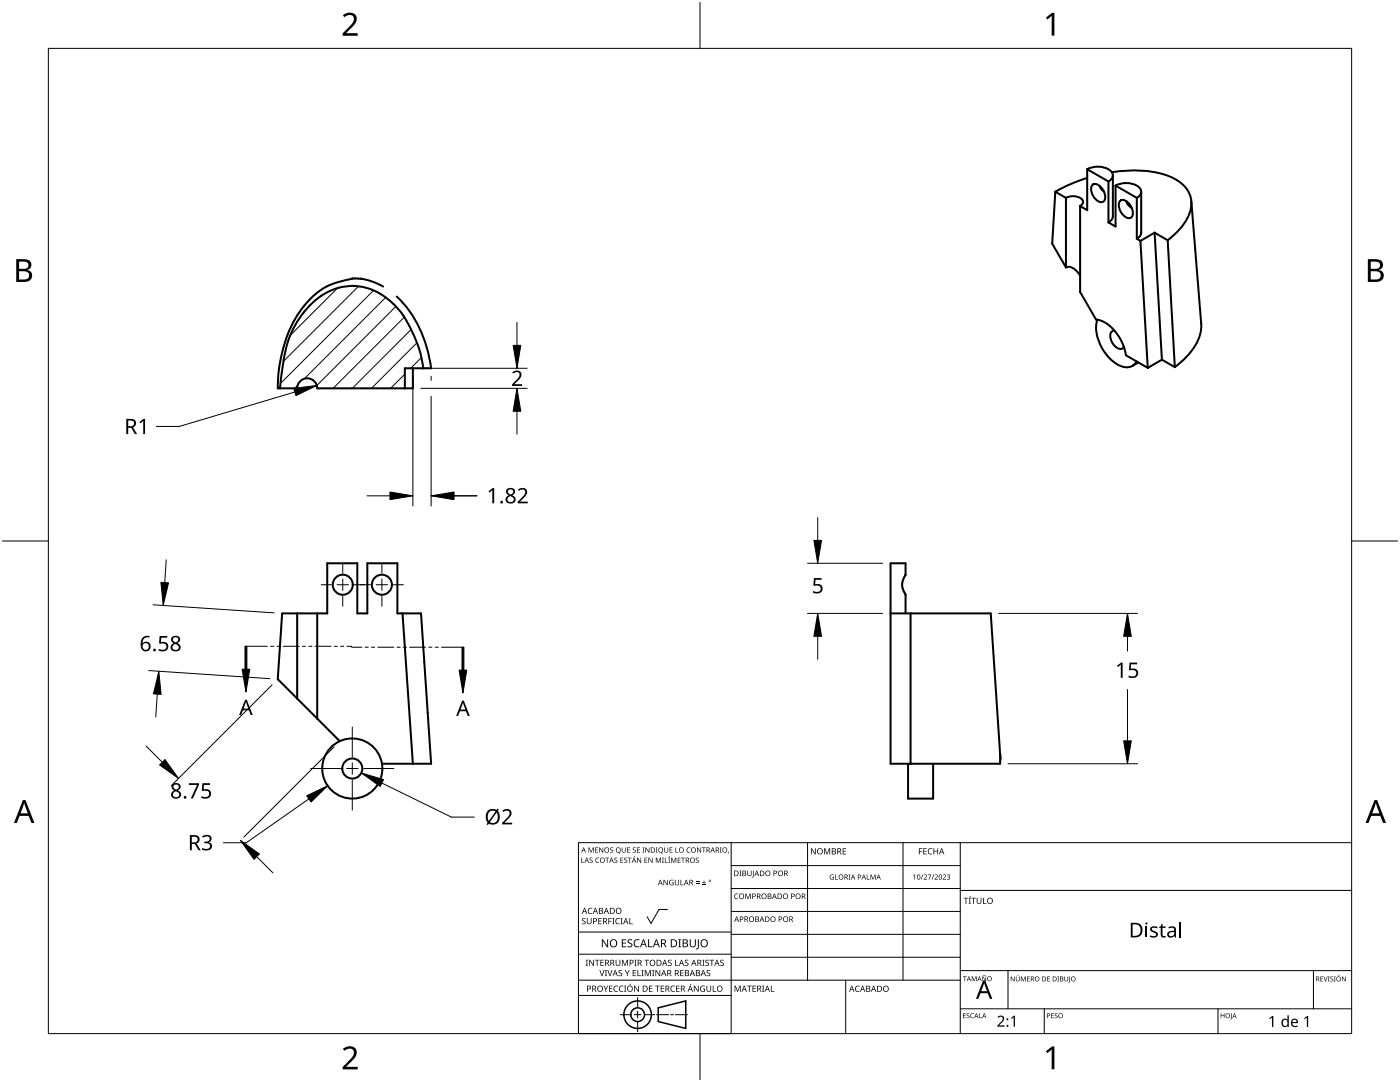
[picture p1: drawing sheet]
<svg xmlns="http://www.w3.org/2000/svg" width="279mm" height="216mm" viewBox="0 0 279 216" stroke-linecap="round" stroke-linejoin="round" font-family="sans-serif">
<g fill="none" stroke="#000" stroke-width=".4">
<path d="M210.6 38.3l2.1 1.2M210.6 38.3l-.6 10.3 2.7 4.8M212.7 39.5a2.84 2.84 0 0 1 3.3 .4 .85 .85 0 0 1-.4 1.2M212.7 39.5v13.9M217 33.8a4.4 4.4 0 0 1 4.8 .4 1.26 1.26 0 0 1-.6 2M217 35.5a31.6 31.6 0 0 0-6.4 2.8M217 33.8v8.1l-1.4-.8M217 33.8l4.2 2.4M218.2 36.8a2.07 2.07 0 0 1 2.2 1.7 1.23 1.23 0 0 1-.6 1.9 2.68 2.68 0 0 1-1.9-3.3zM219.4 37.1l.9 1.1M221.2 36.2v8.2M221.9 34.4a21.1 21.1 0 0 1 12.6 1.3 5.4 5.4 0 0 1 2.5 7.9 13.6 13.6 0 0 1-4 4.3"/>
<path d="M222.1 35v8.2a1.5 1.5 0 0 1-.9 1.2M222.6 37a4.4 4.4 0 0 1 4.8 .5 1.26 1.26 0 0 1-.5 2M222.6 37v8.2l-1.4-.8M222.6 37l4.3 2.5M223.7 40a2.07 2.07 0 0 1 2.3 1.7 1.23 1.23 0 0 1-.7 1.8 2.68 2.68 0 0 1-1.9-3.2zM226.9 39.5v8.1M227.8 38.3v8.1a1.5 1.5 0 0 1-.9 1.2M67.6 57.4a16 16 0 0 0-10.1 10.6 47.7 47.7 0 0 0-1.6 9.5M70.2 57a13.1 13.1 0 0 1 10.7 6.6 25.1 25.1 0 0 1 3.6 9.9M70.2 57v.1M70.2 57.1l-2.6 .3M76.5 57.2a9.7 9.7 0 0 0-6.2-1.6 14.2 14.2 0 0 0-11 7.3 28.7 28.7 0 0 0-3.9 14.6h3.9a2 2 0 0 1 2-2 2 2 0 0 1 2 2h19.1v-4"/>
<path d="M79.2 59.2a23.5 23.5 0 0 1 6.8 14.3h-5.2v4M212.7 53.4a2.49 2.49 0 0 1 2.9 1.6M215.6 41.1v17.2l3.1 5.5a7 7 0 0 1 5.1 4.3l.7 1.7 .2 1.1 4.4 2.5M224.8 40.2l.3 .6 .8 .7M226.9 47.6l.7 .5M227.6 48.1l1.5 25.3M230.4 46.4l1.5 25.4M230.4 46.4l-2.8 1.7M230.4 46.4l2.6 1.5M233 47.9l1.5 25.4M237.8 40.2l1.7 21.8a12.2 12.2 0 0 1-.1 5.2 13.3 13.3 0 0 1-4.9 6.1M219 63.8a8.2 8.2 0 0 0 2.9 8.1 3.5 3.5 0 0 0 4.3 .9l.6-.7"/>
<path d="M222.4 66h-.1a.89 .89 0 0 0-.7 1.3 2.72 2.72 0 0 0 2 2.3h.4l.3-.4M227.2 72.3l-1.2 .7M231.9 71.8l2.6 1.5M231.9 71.8l-2.8 1.6M180.7 114.7a3.3 3.3 0 0 0 0 4M180.7 114.7v-2.3h-3v40h21.9l.1-1-2-29h-20M180.7 114.7h.1M180.7 118.7v3.7M59.3 122.4v17M63.3 122.4v21M80.3 122.4l2.1 30M181.7 122.4v30"/>
<path d="M67.8 147.9l-12.4-12.4 .9-13.1h9v-10h6v10h2v-10h6v10h4.7l2 30M67.8 147.9a6 6 0 0 0-3.1 7.5 6 6 0 0 0 7.1 3.8 6 6 0 0 0 4.4-6.8M67.8 147.9a6 6 0 0 1 8.4 4.5M76.2 152.4h9.8M181.2 152.4v7h5v-7"/>
<circle cx="68.4" cy="116.7" r="2"/>
<circle cx="76.2" cy="116.7" r="2"/>
<circle cx="70.3" cy="153.4" r="2"/>
</g>
<circle cx="181.7" cy="152.4" r=".2" fill="#000"/>
<path d="M67.4 57.5l-9.5 9.4M71.5 57.1l-14.9 15M74.5 57.9l-18.5 18.6M77 59.3l-16.3 16.3M59.4 76.9l-.6 .6M79 61.2l-15.8 15.7M80.7 63.3l-14.2 14.2M80.8 74.7l-2.8 2.8M82 65.8l-11.7 11.7M83.2 68.4l-9.1 9.1M84.1 71.3l-2.1 2.2" fill="none" stroke="#000" stroke-width=".2"/>
<path d="M9.7 9.7h260v196.5h-260z" fill="none" stroke="#000" stroke-width=".2"/>
<path d="M139.7 .5v9.2M.5 108h9.2M269.7 108h9.2M139.7 206.2v9.2" fill="none" stroke="#000" stroke-width=".2"/>
<g fill="#000">
<path d="M68.4 3.1a1.64 1.64 0 0 1 2.8 .4 2.52 2.52 0 0 1-1.2 2.2l-.9 .9h2.3v.5h-3v-.4l1.2-1.2a1.95 1.95 0 0 0 .9-2.2 1.23 1.23 0 0 0-1.8 .1zM208.7 3.5l1.3-.9h.4v4.5h-.5v-4l-.9 .8zM68.4 209.3a1.64 1.64 0 0 1 2.8 .4 2.52 2.52 0 0 1-1.2 2.2l-.9 1h2.3v.5h-3v-.5l1.2-1.2a1.95 1.95 0 0 0 .9-2.1 1.23 1.23 0 0 0-1.8 .1zM208.7 209.8l1.3-1h.4v4.6h-.5v-4l-.9 .7z"/>
<path d="M3.2 51.7h1.3a1.28 1.28 0 0 1 1.7 1.3 1.04 1.04 0 0 1-.8 .9 1.23 1.23 0 0 1 1 1.5 1.23 1.23 0 0 1-1.6 .9h-1.6zM3.8 54.1v1.7h.9a.86 .86 0 0 0 1.1-.9 .86 .86 0 0 0-1.1-.8zM3.8 52.2v1.4h.8a.78 .78 0 0 0 1.1-.7 .78 .78 0 0 0-1.1-.7z"/>
<path d="M273 51.7h1.3a1.28 1.28 0 0 1 1.7 1.3 1.04 1.04 0 0 1-.9 .9 1.23 1.23 0 0 1 1 1.5 1.23 1.23 0 0 1-1.5 .9h-1.6zM273.6 54.1v1.7h.9a.86 .86 0 0 0 1.1-.9 .86 .86 0 0 0-1.2-.8zM273.6 52.2v1.4h.8a.78 .78 0 0 0 1-.7 .78 .78 0 0 0-1.1-.7z"/>
<path d="M4.6 159.6h.5l1.8 4.6h-.6l-.6-1.4h-1.8l-.5 1.4h-.6zM4.8 160.2l-.7 2.1h1.4z"/>
<path d="M274.3 159.6h.5l1.8 4.6h-.6l-.5-1.4h-1.8l-.6 1.4h-.6zM274.6 160.2l-.7 2.1h1.4z"/>
</g>
<g fill="none" stroke="#000" stroke-width=".2">
<path d="M145.9 168.1v38.1h-30.5v-38.1h154.3M145.9 172.7h45.7M145.9 177.3h45.7M161.2 168.1v27.5M180.2 168.1v27.5M191.6 168.1v38.1M191.6 177.7h78.1M115.4 198.6h30.5M115.4 195.6h76.2M115.4 190.4h30.5M115.4 186h30.5M127.3 199v2.1"/>
<path d="M133.2 181.5h-1.7l-1.6 2.8-.7-1.4M145.9 181.9h45.7M145.9 186.4h45.7M145.9 191h45.7M168.8 195.6v10.6M191.6 193.7h78.1M201.2 193.7v7.6M262.1 193.7v7.6M123.8 202.5h2.1M126.6 202.5h1.3M127.3 201.8v1.4M127.3 203.8v2.1"/>
<path d="M128.6 202.5h2.1M131 202.5h2.4M133.8 202.5h.6M134.8 202.5h2.4M191.6 201.3h78.1M208.4 201.3v4.9M243.1 201.3v4.9"/>
</g>
<g fill="#000">
<path d="M116 171.1h.1v1h.5v.1h-.6zM117.5 169.1h.1l.4 .8 .3-.8h.2v1h-.1v-.9l-.5 .9-.3-.9v.9h-.1zM117.7 171.2l.4-.1 .2 .1-.1 .1a.24 .24 0 0 0-.3-.1 .24 .24 0 0 0-.1 .3 .24 .24 0 0 0 .3 .1 .34 .34 0 0 1 .1 .5 .34 .34 0 0 1-.5 .1v-.2a.26 .26 0 0 0 .4 .1 .26 .26 0 0 0 0-.4 .26 .26 0 0 0-.3-.1zM118.9 171.3l.4-.2 .3 .1-.1 .1a.41 .41 0 0 0-.6 .4 .41 .41 0 0 0 .7 .3 .49 .49 0 0 1-.7 0 .49 .49 0 0 1 0-.7zM118.8 169.1h.5v.1h-.4v.3h.4v.1h-.4v.4h.4v.1h-.5zM119.6 169.1h.1l.6 .9v-.9h.1v1h-.2l-.5-.8v.8h-.1zM120.8 171.1h.8v.1h-.4v1h-.1v-1h-.3zM121.8 169.2l.3-.1h.3l-.1 .2a.24 .24 0 0 0-.3-.1 .24 .24 0 0 0-.1 .3 .24 .24 0 0 0 .3 .1 .34 .34 0 0 1 .1 .5 .34 .34 0 0 1-.5 0v-.1a.26 .26 0 0 0 .3 0 .26 .26 0 0 0 .1-.3 .26 .26 0 0 0-.3-.1zM122.6 171.2l.4-.1 .2 .1v.1a.24 .24 0 0 0-.4-.1 .24 .24 0 0 0-.1 .3 .24 .24 0 0 0 .3 .1 .34 .34 0 0 1 .1 .5 .34 .34 0 0 1-.5 .1v-.2a.26 .26 0 0 0 .4 .1 .26 .26 0 0 0 .1-.4 .26 .26 0 0 0-.4-.1zM123.8 171.1h.6v.1h-.5v.4h.5v.1h-.5v.4h.5v.1h-.6zM124.1 169.1h.1v.7a.27 .27 0 0 0 .3 .2 .27 .27 0 0 0 .2-.2v-.7h.2v.7a.4 .4 0 0 1-.4 .3 .4 .4 0 0 1-.4-.3zM124.6 171.2l.4-.1 .2 .1-.1 .1a.24 .24 0 0 0-.3-.1 .24 .24 0 0 0-.1 .3 .24 .24 0 0 0 .3 .1 .34 .34 0 0 1 .1 .5 .34 .34 0 0 1-.5 .1v-.2a.26 .26 0 0 0 .4 .1 .26 .26 0 0 0 0-.4 .26 .26 0 0 0-.3-.1z"/>
<path d="M125.2 169.1h.5v.1h-.4v.3h.4v.1h-.4v.4h.4v.1h-.5zM125.3 171.1h.8v.1h-.4v1h-.1v-1h-.3zM126.6 170.8h.1l-.3 .3zM126.3 169.2l.4-.1h.2v.2a.24 .24 0 0 0-.4-.1 .24 .24 0 0 0-.1 .3 .24 .24 0 0 0 .3 .1 .34 .34 0 0 1 .1 .5 .34 .34 0 0 1-.5 0v-.1a.26 .26 0 0 0 .4 0 .26 .26 0 0 0 .1-.3 .26 .26 0 0 0-.4-.1zM127.1 169.1h.6v.1h-.4v.3h.4v.1h-.4v.4h.4v.1h-.6zM127.1 171.1h.2l.5 .9v-.9h.2v1.1h-.2l-.6-.9 .1 .9h-.2zM128.2 169.1h.4l-.1 .1v.8l.1 .1h-.4l.1-.1v-.8zM128.6 171.1h.6v.1h-.5v.4h.5v.1h-.5v.4h.5v.1h-.6zM128.8 169.1h.1l.6 .9v-.9h.1v1h-.1l-.6-.8v.8h-.1zM129.4 171.1h.2l.5 .9v-.9h.1v1.1h-.1l-.6-.9v.9h-.1zM130.9 169.1h.3l-.1 .1v.8l.1 .1h-.3l.1-.1v-.8zM130.9 171.1h.2l.3 .9 .3-.9h.2v1.1h-.1v-.9l-.5 .9-.3-.9v.9h-.1z"/>
<path d="M132.1 171.1h.4l-.1 .1v.9l.1 .1h-.4l.1-.1v-.9zM132.7 171.1h.1v1h.5v.1h-.6zM132.4 175.6h.2l.6 .9v-.9h.1v1h-.2l-.6-.9v.9h-.1zM132.6 169.1h.1v.7a.27 .27 0 0 0 .3 .2 .27 .27 0 0 0 .2-.2v-.7h.2v.7a.4 .4 0 0 1-.4 .3 .4 .4 0 0 1-.4-.3zM133.6 170.8h.2l-.3 .3zM133.4 171.1h.3l-.1 .1v.9l.1 .1h-.3l.1-.1v-.9zM133.7 175.7l.5-.2 .2 .1v.1a.45 .45 0 0 0-.7 .4 .45 .45 0 0 0 .6 .4v-.3h-.2v-.1h.3v.5a.6 .6 0 0 1-.8-.1 .6 .6 0 0 1 .1-.8zM133.6 169.1h.6v.1h-.4v.3h.4v.1h-.4v.4h.4v.1h-.6zM133.9 171.1h.2l.3 .9 .4-.9h.2v1.1h-.2v-.9l-.4 .9-.3-.9v.9h-.2zM134.8 169.1h.1v.9h.5v.1h-.6zM134.7 175.6h.1v.7a.28 .28 0 0 0 .3 .2 .28 .28 0 0 0 .3-.2v-.7h.1v.7a.42 .42 0 0 1-.4 .4 .42 .42 0 0 1-.4-.4zM135.8 175.6h.1v.9h.5v.1h-.6z"/>
<path d="M135.2 171.1h.6v.1h-.4v.4h.4v.1h-.4v.4h.4v.1h-.6zM135.9 171.1h.8v.1h-.3v1h-.2v-1h-.3zM137.1 169.2l.5-.1h.2l-.1 .2a.41 .41 0 0 0-.6 .3 .41 .41 0 0 0 .7 .4 .49 .49 0 0 1-.7-.1 .49 .49 0 0 1 0-.7zM138.9 176.2h.7v.1h-.7zM138.9 175.9h.7v.1h-.7zM138.9 171.2l.3-.1 .2 .1v.1a.24 .24 0 0 0-.3-.1 .24 .24 0 0 0-.1 .3 .24 .24 0 0 0 .3 .1 .34 .34 0 0 1 .1 .5 .34 .34 0 0 1-.5 .1v-.2a.26 .26 0 0 0 .3 .1 .26 .26 0 0 0 .1-.4 .26 .26 0 0 0-.3-.1zM139.1 169.1h.2l.5 .9v-.9h.1v1h-.1l-.6-.8v.8h-.1zM140.1 176.5h.8v.1h-.8zM140.1 169.1h.8v.1h-.4v.9h-.1v-.9h-.3zM140.4 175.7h.2v.3h.3v.2h-.3v.3h-.2v-.3h-.3v-.2h.3zM143.6 169.1h.4l-.1 .1v.8l.1 .1h-.4l.2-.1v-.8zM145.3 170h.2l-.2 .3z"/>
<path d="M146.7 178.4l.4-.1h.3l-.1 .2a.44 .44 0 0 0-.6 .4 .44 .44 0 0 0 .6 .3 .52 .52 0 0 1-.7 0 .52 .52 0 0 1 .1-.8zM147.6 173.7h.4l-.2 .1v.9l.2 .1h-.4l.1-.1v-.9zM148.8 178.3h.2l.3 .9 .3-.9h.2v1.1h-.1v-1l-.4 1h-.1l-.3-1v1h-.1zM149.1 173.7h.2v.7a.28 .28 0 0 0 .3 .3 .28 .28 0 0 0 .3-.3v-.7h.1v.7a.42 .42 0 0 1-.4 .4 .42 .42 0 0 1-.5-.4zM150.3 173.7h.1v1.2l-.3 .2-.1-.1 .3-.1zM161.8 169.3h.2l.7 1v-1h.1v1.2h-.2l-.6-1v1h-.2zM164.5 169.3h.2l.4 1 .4-1h.2v1.2h-.2v-1.1l-.4 1.1h-.1l-.4-1.1v1.1h-.1zM165.7 174.6l.5-.1h.2v.2a.42 .42 0 0 0-.7 .3 .42 .42 0 0 0 .6 .4v-.3h-.2v-.1h.3v.5a.56 .56 0 0 1-.7-.1 .56 .56 0 0 1 0-.8zM166.7 174.5h.1v.9h.5v.1h-.6zM168.2 169.3h.6v.1h-.5v.4h.5v.1h-.5v.4h.5v.2h-.6zM169.4 174.5h.3l-.1 .1v.8l.1 .1h-.3l.1-.1v-.8zM173 174.5h.1v.9h.5v.1h-.6z"/>
<path d="M173.7 174.5h.2l.3 .8 .4-.8h.1v1h-.1v-.9l-.4 .9-.4-.9v.9h-.1zM182.2 174.7l.4-.2v1h-.1v-.9l-.2 .2zM183.4 169.3h.7v.1h-.6v.4h.5v.2h-.5v.5h-.1zM184.1 174.5h.2l-.4 1h-.1zM184.3 169.3h.7v.1h-.6v.4h.5v.1h-.5v.4h.6v.2h-.7zM184.4 174.6a.37 .37 0 0 1 .6 0 .37 .37 0 0 1-.3 .6l-.2 .2h.5v.1h-.7l.3-.4a.27 .27 0 0 0 .3-.3 .27 .27 0 0 0-.4-.2zM185.2 174.5h.6l-.4 1h-.1l.4-.9h-.5zM185.3 169.4l.4-.2 .4 .1-.1 .1a.49 .49 0 0 0-.7 .5 .49 .49 0 0 0 .7 .4 .52 .52 0 0 1-.6 .1 .52 .52 0 0 1-.2-.6zM186.3 174.5h.1l-.4 1h-.1zM186.5 174.6a.37 .37 0 0 1 .6 0 .37 .37 0 0 1-.2 .6l-.2 .2h.5v.1h-.7l.3-.4a.27 .27 0 0 0 .3-.3 .27 .27 0 0 0-.4-.2zM186.3 169.3h.1v.5h.7v-.5h.1v1.2h-.1v-.6h-.7v.6h-.1zM188.2 174.6a.37 .37 0 0 1 .6 0 .37 .37 0 0 1-.3 .6l-.2 .2h.5v.1h-.7l.3-.4a.27 .27 0 0 0 .3-.3 .27 .27 0 0 0-.4-.2z"/>
<path d="M189 174.6a.32 .32 0 0 1 .5-.1 .32 .32 0 0 1-.1 .5 .32 .32 0 0 1 .2 .4 .32 .32 0 0 1-.5 .1l-.1-.1a.26 .26 0 0 0 .3 .1 .26 .26 0 0 0 .1-.4l-.3-.2a.23 .23 0 0 0 .3 0 .23 .23 0 0 0-.1-.4 .23 .23 0 0 0-.3 .2zM193.6 178.8h.2l-.4 .2zM194.9 179.1h.2v.8a.32 .32 0 0 0 .3 .3 .32 .32 0 0 0 .3-.3v-.8h.2v.8a.47 .47 0 0 1-.5 .5 .47 .47 0 0 1-.5-.5zM116.2 183.3l.4-.1h.3l-.1 .2a.25 .25 0 0 0-.4-.1 .25 .25 0 0 0 0 .4 .4 .4 0 0 1 .5 .3 .4 .4 0 0 1-.3 .4 .4 .4 0 0 1-.5-.2l.2 .1a.27 .27 0 0 0 .4-.2 .27 .27 0 0 0-.3-.3l-.2-.2zM116.9 191.5h.4l-.1 .1v1l.1 .1h-.4l.1-.1v-1zM117.5 181.3l.4-.2 .3 .1v.1a.49 .49 0 0 0-.7 .5 .49 .49 0 0 0 .7 .4 .52 .52 0 0 1-.7 .1 .52 .52 0 0 1-.2-.6zM117.1 183.2h.2v.8a.32 .32 0 0 0 .3 .3 .32 .32 0 0 0 .3-.3v-.8h.2v.8a.47 .47 0 0 1-.5 .4 .47 .47 0 0 1-.5-.4zM117.6 191.5h.2l.6 1v-1h.1v1.2h-.1l-.7-1v1h-.1zM118.7 191.5h.9v.1h-.3v1.1h-.2v-1.1h-.4zM119.6 193.6h.2l.3 1 .4-1h.1l-.4 1.2h-.1zM119.4 183.2h.7v.1h-.5v.4h.5v.1h-.5v.5h.5v.1h-.7zM119.8 191.5h.7v.1h-.5v.4h.5v.2h-.5v.4h.5v.1h-.7z"/>
<path d="M120.4 196.7h.2l.3 .6 .3-.6h.2l-.4 .7v.5h-.2v-.5zM120.7 193.6h.4l-.1 .1v1l.1 .1h-.4l.2-.1v-1zM121.2 193.6h.2l.3 1 .4-1h.1l-.4 1.2h-.1zM120.1 187.4h.2l.9 1.3v-1.3h.2v1.6h-.3l-.8-1.3v1.3h-.2zM121.4 183.2h.7v.1h-.5v.5h.5v.1h-.5v.5h-.2zM121.5 196.7h.7v.1h-.5v.4h.5v.1h-.5v.5h.5v.1h-.7zM122.2 183.2h.4l-.1 .1v1l.1 .1h-.4l.1-.1v-1zM122.6 196.8l.4-.1h.4l-.1 .2a.49 .49 0 0 0-.7 .4 .49 .49 0 0 0 .7 .4 .52 .52 0 0 1-.6 .1 .52 .52 0 0 1-.3-.6zM123 183.3l.4-.1h.3v.2a.49 .49 0 0 0-.7 .4 .49 .49 0 0 0 .7 .4 .52 .52 0 0 1-.7 .1 .52 .52 0 0 1-.2-.6zM122.9 191.5h.1v.8a.32 .32 0 0 0 .3 .3 .32 .32 0 0 0 .3-.3v-.8h.2v.8a.47 .47 0 0 1-.5 .4 .47 .47 0 0 1-.4-.4zM123.7 196.8l.4-.1h.3v.2a.49 .49 0 0 0-.7 .4 .49 .49 0 0 0 .7 .4 .52 .52 0 0 1-.7 .1 .52 .52 0 0 1-.2-.6zM123.5 193.7l.4-.2 .3 .1-.1 .1a.25 .25 0 0 0-.4-.1 .25 .25 0 0 0 0 .4 .4 .4 0 0 1 .5 .3 .4 .4 0 0 1-.3 .5 .4 .4 0 0 1-.5-.2h.2a.27 .27 0 0 0 .4-.1 .27 .27 0 0 0-.3-.3l-.3-.2z"/>
<path d="M123.8 183.2h.5l-.2 .1v1l.2 .1h-.5l.2-.1v-1zM124.1 191.5h.2l.4 1 .4-1h.2v1.2h-.1v-1l-.4 1h-.1l-.4-1v1h-.2zM124.1 187.4h.9v.2h-.7v.5h.6v.2h-.6v.5h.7v.2h-.9zM124.5 196.7h.5l-.2 .1v1l.2 .1h-.5l.2-.1v-1zM124.7 193.6h.2l.3 .6 .3-.6h.2l-.4 .7v.5h-.2v-.5zM125.8 196.3h.1l-.3 .3zM125.6 183.2h.2v1.1h.5v.1h-.7zM125.3 187.6l.3-.2 .6 .1-.2 .1a.33 .33 0 0 0-.6 .2 .33 .33 0 0 0 .5 .4 .47 .47 0 0 1 .3 .6 .47 .47 0 0 1-.7 .2h-.3v-.2h.2a.35 .35 0 0 0 .6-.2 .35 .35 0 0 0-.5-.4l-.2-.2zM126.3 193.6h.6v.1h-.5v.4h.5v.1h-.5v.4h.5v.2h-.6zM126.6 191.5h.4l-.1 .1v1l.1 .1h-.4l.1-.1v-1zM126.7 187.6l.5-.2 .4 .1v.2a.63 .63 0 0 0-.9 .5 .63 .63 0 0 0 .9 .6v.2a.83 .83 0 0 1-1.1-.3 .83 .83 0 0 1 .2-1.1zM127.2 193.6h.2v1h.5v.2h-.7z"/>
<path d="M126.5 196.7h.2l.7 1v-1h.1v1.2h-.2l-.6-1v1h-.2zM128 193.6h.4l-.1 .1v1l.1 .1h-.4l.2-.1v-1zM128.6 191.5h.9v.1h-.3v1.1h-.2v-1.1h-.4zM128.7 193.6h.2l.4 1 .4-1h.2v1.2h-.2l.1-1.1-.5 1.1h-.1l-.4-1.1v1.1h-.1zM129.3 187.4h.2v1.4h.7v.2h-.9zM129.5 196.7h.7v.1h-.5v.4h.5v.1h-.5v.5h.5v.1h-.7zM130.1 193.6h.5l-.2 .1v1l.2 .1h-.5l.2-.1v-1zM130.8 196.7h.9v.1h-.4v1.1h-.2v-1.1h-.3zM130.8 193.6h.2l.6 1v-1h.2v1.2h-.2l-.7-1v1h-.1zM131.9 196.7h.6v.1h-.5v.4h.5v.1h-.5v.5h.5v.1h-.6zM133.4 191.6l.4-.1 .2 .1v.1a.25 .25 0 0 0-.4-.1 .25 .25 0 0 0 0 .4 .4 .4 0 0 1 .4 .3 .4 .4 0 0 1-.2 .5 .4 .4 0 0 1-.5-.3l.2 .1a.27 .27 0 0 0 .4-.2 .27 .27 0 0 0-.4-.3l-.2-.2zM134 196.8l.4-.1h.3v.2a.49 .49 0 0 0-.7 .4 .49 .49 0 0 0 .7 .4 .52 .52 0 0 1-.7 .1 .52 .52 0 0 1-.2-.6z"/>
<path d="M134.7 191.5h.2v1.1h.5v.1h-.7zM134.9 196.7h.7v.1h-.5v.4h.5v.1h-.5v.5h.5v.1h-.7zM135.4 187.4h.5l-.2 .2v1.3l.2 .1h-.5l.1-.1v-1.3zM135.7 193.6h.7v.1h-.5v.4h.5v.1h-.5v.4h.5v.2h-.7zM136.7 191.6l.4-.1 .3 .1-.1 .1a.25 .25 0 0 0-.4-.1 .25 .25 0 0 0 0 .4 .4 .4 0 0 1 .5 .3 .4 .4 0 0 1-.3 .5 .4 .4 0 0 1-.5-.3l.2 .1a.27 .27 0 0 0 .5-.2 .27 .27 0 0 0-.4-.3l-.2-.2zM137.8 196.3h.2l-.3 .3zM137.7 187.4h.2v1.1a.41 .41 0 0 0 .4 .4 .41 .41 0 0 0 .4-.4v-1.1h.2v1.1a.61 .61 0 0 1-.6 .5 .61 .61 0 0 1-.6-.6zM139.3 187.4h.2l-.1 1.8a.27 .27 0 0 1-.3 .2 .27 .27 0 0 1-.2-.2l.4-.1zM138.5 196.7h.1l.7 1v-1h.1v1.2h-.1l-.7-1v1h-.1zM139.9 196.8l.5-.1h.3l-.1 .2a.5 .5 0 0 0-.7 .3 .5 .5 0 0 0 .7 .6v-.4h-.3v-.1h.4v.5a.66 .66 0 0 1-.9-.1 .66 .66 0 0 1 .1-.9zM140.1 191.5h.5l-.2 .1v1l.2 .1h-.5l.2-.1v-1zM140.8 191.6l.4-.1 .3 .1-.1 .1a.25 .25 0 0 0-.4-.1 .25 .25 0 0 0 0 .4 .4 .4 0 0 1 .5 .3 .4 .4 0 0 1-.3 .5 .4 .4 0 0 1-.5-.3l.2 .1a.27 .27 0 0 0 .5-.2 .27 .27 0 0 0-.4-.3l-.2-.2z"/>
<path d="M141.1 193.7l.4-.2 .2 .1v.1a.25 .25 0 0 0-.4-.1 .25 .25 0 0 0 0 .4 .4 .4 0 0 1 .4 .3 .4 .4 0 0 1-.2 .5 .4 .4 0 0 1-.5-.2h.2a.27 .27 0 0 0 .4-.1 .27 .27 0 0 0-.4-.3l-.2-.2zM141 196.7h.1v.8a.32 .32 0 0 0 .4 .3 .32 .32 0 0 0 .3-.3v-.8h.1v.8a.47 .47 0 0 1-.4 .4 .47 .47 0 0 1-.5-.4zM141.6 191.5h.9v.1h-.4v1.1h-.1v-1.1h-.4zM142.2 196.7h.2v1.1h.5v.1h-.7zM143.8 191.6l.4-.1 .2 .1v.1a.25 .25 0 0 0-.4-.1 .25 .25 0 0 0 0 .4 .4 .4 0 0 1 .5 .3 .4 .4 0 0 1-.3 .5 .4 .4 0 0 1-.5-.3l.2 .1a.27 .27 0 0 0 .4-.2 .27 .27 0 0 0-.3-.3l-.3-.2zM146.6 196.7h.2l.4 1 .4-1h.2v1.2h-.1v-1.1l-.4 1.1h-.2l-.4-1.1v1.1h-.1zM149.1 196.7h.9v.1h-.4v1.1h-.1v-1.1h-.4zM150.2 196.7h.7v.1h-.6v.4h.5v.1h-.5v.5h.6v.1h-.7zM152.1 196.7h.4l-.1 .1v1l.1 .1h-.4l.1-.1v-1zM153.8 196.7h.2v1.1h.5v.1h-.7zM170.8 196.8l.4-.1 .4 .1-.1 .1a.49 .49 0 0 0-.7 .4 .49 .49 0 0 0 .7 .4 .52 .52 0 0 1-.6 .1 .52 .52 0 0 1-.3-.6zM192.2 194.8h.7v.1h-.3v.9h-.1v-.9h-.3z"/>
<path d="M192.3 179.1h.9v.2h-.3v1.1h-.2v-1.1h-.4zM193.3 179.1h.5l-.2 .2v.9l.2 .2h-.5l.2-.2v-.9zM193.9 194.8h.2l.3 .8 .3-.8h.2v1h-.1v-.9l-.4 .9-.4-.9v.9h-.1zM193.8 179.1h1v.2h-.4v1.1h-.2v-1.1h-.4zM196.2 179.1h.1v1.1h.6v.2h-.7zM196.2 194.6h.5l-.1 .1h-.4zM196 194.8h.2l.5 .8v-.8h.1v1h-.1l-.6-.8v.8h-.1zM201.7 194.8h.2l.5 .9v-.9h.1v1h-.2l-.5-.8v.8h-.1zM203.1 194.6h.2l-.3 .2zM202.7 194.8h.2v.7a.25 .25 0 0 0 .2 .2 .25 .25 0 0 0 .3-.2v-.7h.1v.7a.37 .37 0 0 1-.4 .3 .37 .37 0 0 1-.4-.3zM203.7 194.8h.2l.3 .8 .3-.8h.2v1h-.1v-.8l-.4 .8-.4-.8 .1 .8h-.2zM205 194.8h.5v.2h-.4v.3h.4v.1h-.4v.3h.4v.1h-.5z"/>
<path d="M209 194.8h.5v.2h-.4v.3h.4v.1h-.4v.3h.4v.1h-.5zM211 194.8h.4l-.2 .1v.8l.2 .1h-.4l.1-.1v-.8zM212.4 194.8h.1v.7a.25 .25 0 0 0 .3 .2 .25 .25 0 0 0 .3-.2v-.7h.1v.7a.37 .37 0 0 1-.4 .3 .37 .37 0 0 1-.4-.3zM213.4 194.8h.1v1.1l-.3 .2v-.1l.2-.1zM229.6 185.1a1.29 1.29 0 0 1 1.4-.1l-.1 .3-.4-.2a.35 .35 0 0 0-.6 .2 .35 .35 0 0 0 .4 .4l.1 .1a.66 .66 0 0 1 .7 .8 .66 .66 0 0 1-.9 .5l-.7-.1v-.4l.7 .2 .5-.1v-.4l-.5-.2a.65 .65 0 0 1-.6-1zM231.8 184.4h.2v.5h.6v.2h-.6v1.3l.2 .4h.5v.2a.67 .67 0 0 1-1.1-.6v-1.3h-.3v-.1l.3-.2zM263.5 194.8h.6v.2h-.5v.3h.4v.1h-.4v.3h.5v.1h-.6zM264.1 194.8h.2l.2 .9 .3-.9h.2l-.4 1h-.1zM265 194.8h.4l-.2 .1v.8l.2 .1h-.4l.1-.1v-.8zM265.5 194.9l.4-.1 .2 .1-.1 .1a.24 .24 0 0 0-.3-.1 .24 .24 0 0 0-.1 .4 .24 .24 0 0 0 .4 0 .31 .31 0 0 1-.1 .5 .31 .31 0 0 1-.4-.1 .24 .24 0 0 0 .3 .1 .24 .24 0 0 0 .1-.4l-.4-.2zM266.2 194.8h.4l-.1 .1v.8l.1 .1h-.4l.1-.1v-.8zM267.2 194.6h.1l-.2 .2z"/>
<path d="M267.8 194.8h.2l.5 .9v-.9h.1v1h-.2l-.5-.8v.8h-.1zM192.2 202.2h.5v.1h-.4v.3h.4v.1h-.4v.4h.4v.1h-.5zM192.9 202.3l.4-.1h.2l-.1 .1a.24 .24 0 0 0-.3 0 .24 .24 0 0 0-.1 .3 .24 .24 0 0 0 .4 .1 .31 .31 0 0 1-.1 .5 .31 .31 0 0 1-.4-.2 .24 .24 0 0 0 .3 .1 .24 .24 0 0 0 .1-.3l-.4-.2zM193.8 202.3l.3-.1h.3l-.1 .1a.39 .39 0 0 0-.5 .4 .39 .39 0 0 0 .5 .3 .46 .46 0 0 1-.6 0 .46 .46 0 0 1 .1-.7zM195.4 202.2h.1v.8h.5v.2h-.6zM199.1 202.9a.76 .76 0 0 1 1.2 0 .76 .76 0 0 1-.3 1.1l-.6 .6h1.1v.3h-1.5v-.3l.8-.8a.52 .52 0 0 0 .3-.8 .52 .52 0 0 0-.9 .1zM201.7 203.1l.6-.4h.3v2.2h-.3v-1.9l-.4 .3zM209.8 202.2h.5v.1h-.4v.3h.4v.1h-.4v.4h.4v.1h-.5zM210.5 202.3l.4-.1h.2l-.1 .1a.24 .24 0 0 0-.3 0 .24 .24 0 0 0-.1 .3 .24 .24 0 0 0 .3 .1 .31 .31 0 0 1 0 .5 .31 .31 0 0 1-.4-.2 .24 .24 0 0 0 .3 .1 .24 .24 0 0 0 .1-.3l-.4-.2zM243.6 202.2h.1v.4h.5v-.4h.2v1h-.2v-.5h-.5v.5h-.1zM245.7 202.2h.1v1l-.3 .2v-.1l.2-.1zM253.3 203.2l.6-.5h.2v2.2h-.2v-1.9l-.5 .4z"/>
<path d="M260.3 203.2l.6-.5h.2v2.2h-.3v-1.9l-.4 .4z"/>
<path d="M116.4 169.1h.1l.4 1h-.1l-.1-.3h-.4l-.2 .3h-.1zM116.5 169.2l-.2 .5h.3z"/>
<path d="M117 171.1h.2l.4 1.1h-.2l-.1-.4h-.4l-.1 .4h-.2zM117.1 171.3l-.2 .4h.4z"/>
<path d="M119.7 171.7a.52 .52 0 0 1 1 0 .52 .52 0 0 1-1 0zM119.9 171.7a.38 .38 0 0 0 .7 0 .38 .38 0 0 0-.7 0z"/>
<path d="M120.5 169.6a.55 .55 0 0 1 1.1 0 .55 .55 0 0 1-1.1 0zM120.8 169.6a.38 .38 0 0 0 .7 0 .38 .38 0 0 0-.7 0z"/>
<path d="M122 171.1h.1l.4 1.1h-.1l-.2-.4h-.4l-.1 .4h-.1zM122 171.3l-.1 .4h.3z"/>
<path d="M123.1 169.2v-.1a.53 .53 0 0 1 .8 .3 .53 .53 0 0 1-.3 .7l.2 .3-.4-.3a.55 .55 0 0 1-.5-.3 .55 .55 0 0 1 .2-.6zM123 169.6a.4 .4 0 0 0 .8 0 .4 .4 0 0 0-.8 0z"/>
<path d="M126.5 171.1h.1l.4 1.1h-.1l-.2-.4h-.4l-.1 .4h-.1zM126.5 171.3l-.1 .4h.3z"/>
<path d="M129.9 169.1h.3a.52 .52 0 0 1 .5 .5 .52 .52 0 0 1-.5 .5h-.3zM130 169.2v.8h.4l.2-.3-.1-.3z"/>
<path d="M131.7 175.5h.1l.5 1.1h-.2l-.1-.3h-.4l-.2 .3h-.1zM131.8 175.7l-.2 .5h.3z"/>
<path d="M131.5 169.2l.1-.1a.53 .53 0 0 1 .7 .3 .53 .53 0 0 1-.3 .7l.3 .3-.4-.3a.54 .54 0 0 1-.5-.3 .54 .54 0 0 1 .1-.6zM131.5 169.6a.4 .4 0 0 0 .8 0 .4 .4 0 0 0-.8 0z"/>
<path d="M135.4 169.6a.55 .55 0 0 1 1.1 0 .55 .55 0 0 1-1.1 0zM135.6 169.6a.4 .4 0 0 0 .8 0 .4 .4 0 0 0-.8 0z"/>
<path d="M136.9 171.1h.2a.3 .3 0 0 1 .4 .2 .3 .3 0 0 1-.2 .4l.3 .5h-.2l-.2-.5h-.2v.5h-.1zM137 171.2v.4h.1a.2 .2 0 0 0 .3-.2 .2 .2 0 0 0-.3-.2z"/>
<path d="M136.9 175.5h.1l.4 1.1h-.1l-.1-.3h-.5l-.1 .3h-.1zM137 175.7l-.2 .5h.3z"/>
<path d="M137.6 175.6h.3a.31 .31 0 0 1 .4 .2 .31 .31 0 0 1-.2 .4l.3 .4h-.2l-.3-.4h-.2v.4h-.1zM137.7 175.7v.4h.2a.21 .21 0 0 0 .2-.2 .21 .21 0 0 0-.2-.2z"/>
<path d="M137.6 171.7a.55 .55 0 0 1 1.1 0 .55 .55 0 0 1-1.1 0zM137.8 171.7a.4 .4 0 0 0 .8 0 .4 .4 0 0 0-.8 0z"/>
<path d="M137.8 169.6a.55 .55 0 0 1 1.1 0 .55 .55 0 0 1-1.1 0zM138.1 169.6a.38 .38 0 0 0 .7 0 .38 .38 0 0 0-.7 0z"/>
<path d="M141 169.1h.3a.3 .3 0 0 1 .4 .2 .3 .3 0 0 1-.2 .4l.2 .4h-.1l-.3-.4h-.2v.4h-.1zM141.1 169.2v.4h.2a.2 .2 0 0 0 .2-.2 .2 .2 0 0 0-.2-.2z"/>
<path d="M141.4 175.8a.25 .25 0 0 1 .5 0 .25 .25 0 0 1-.5 0zM141.5 175.8a.15 .15 0 0 0 .3 0 .15 .15 0 0 0-.3 0z"/>
<path d="M142.2 169.1h.1l.4 1h-.1l-.2-.3h-.4l-.1 .3h-.1zM142.2 169.2l-.1 .5h.3z"/>
<path d="M142.8 169.1h.3a.3 .3 0 0 1 .4 .2 .3 .3 0 0 1-.2 .4l.3 .4h-.2l-.2-.4h-.2v.4h-.2zM143 169.2v.4h.1a.2 .2 0 0 0 .3-.2 .2 .2 0 0 0-.3-.2z"/>
<path d="M144.1 169.6a.52 .52 0 0 1 1 0 .52 .52 0 0 1-1 0zM144.3 169.6a.4 .4 0 0 0 .8 0 .4 .4 0 0 0-.8 0z"/>
<path d="M146.5 173.7h.4a.55 .55 0 0 1 .5 .6 .55 .55 0 0 1-.6 .5h-.3zM146.7 173.8v.9h.1a.43 .43 0 0 0 .5-.4 .43 .43 0 0 0-.5-.5z"/>
<path d="M148.2 173.7h.3a.28 .28 0 0 1 .4 .2 .28 .28 0 0 1-.2 .3 .29 .29 0 0 1 .2 .4 .29 .29 0 0 1-.4 .2h-.3zM148.3 174.3v.4h.2a.21 .21 0 0 0 .3-.2 .21 .21 0 0 0-.3-.2zM148.3 173.8v.4h.2a.19 .19 0 0 0 .2-.2 .19 .19 0 0 0-.2-.2z"/>
<path d="M147.4 178.8a.55 .55 0 0 1 1.1 0 .55 .55 0 0 1-1.1 0zM147.6 178.8a.45 .45 0 0 0 .9 0 .45 .45 0 0 0-.9 0z"/>
<path d="M150.1 178.3h.3a.36 .36 0 0 1 .4 .4 .36 .36 0 0 1-.5 .3v.4h-.2zM150.3 178.4v.4a.27 .27 0 0 0 .4-.2 .27 .27 0 0 0-.4-.2z"/>
<path d="M151.1 178.3h.3a.31 .31 0 0 1 .4 .2 .31 .31 0 0 1-.3 .4l.3 .5h-.1l-.3-.5h-.2v.5h-.1zM151.2 178.4v.4h.2a.21 .21 0 0 0 .2-.2 .21 .21 0 0 0-.2-.2z"/>
<path d="M151 173.7h.1l.4 1.1h-.1l-.2-.3h-.4l-.1 .3h-.2zM151 173.9l-.1 .5h.3z"/>
<path d="M151.7 173.7h.3a.55 .55 0 0 1 .5 .6 .55 .55 0 0 1-.5 .5h-.3zM151.8 173.8v.9h.2a.43 .43 0 0 0 .4-.4 .43 .43 0 0 0-.4-.5z"/>
<path d="M151.9 178.8a.55 .55 0 0 1 1.1 0 .55 .55 0 0 1-1.1 0zM152.1 178.8a.4 .4 0 0 0 .8 0 .4 .4 0 0 0-.8 0z"/>
<path d="M153.2 178.3h.3a.28 .28 0 0 1 .4 .1 .28 .28 0 0 1-.2 .4 .29 .29 0 0 1 .3 .4 .29 .29 0 0 1-.4 .2h-.4zM153.4 178.9v.4h.2a.21 .21 0 0 0 .2-.2 .21 .21 0 0 0-.2-.2zM153.4 178.4v.4h.2a.19 .19 0 0 0 .2-.2 .19 .19 0 0 0-.3-.2z"/>
<path d="M152.6 174.3a.55 .55 0 0 1 1.1 0 .55 .55 0 0 1-1.1 0zM152.9 174.3a.4 .4 0 0 0 .8 0 .4 .4 0 0 0-.8 0z"/>
<path d="M154.5 178.3h.1l.4 1.1h-.1l-.1-.3h-.5l-.1 .3h-.1zM154.5 178.4l-.1 .5h.3z"/>
<path d="M154.4 173.7h.3a.36 .36 0 0 1 .4 .5 .36 .36 0 0 1-.6 .2v.4h-.1zM154.5 173.8v.5a.27 .27 0 0 0 .4-.2 .27 .27 0 0 0-.4-.3z"/>
<path d="M155.2 178.3h.3a.55 .55 0 0 1 .6 .6 .55 .55 0 0 1-.6 .5h-.3zM155.3 178.4v.9h.2a.43 .43 0 0 0 .4-.4 .43 .43 0 0 0-.4-.5z"/>
<path d="M155.2 174.3a.55 .55 0 0 1 1.1 0 .55 .55 0 0 1-1.1 0zM155.4 174.3a.4 .4 0 0 0 .8 0 .4 .4 0 0 0-.8 0z"/>
<path d="M156.5 173.7h.3a.31 .31 0 0 1 .4 .2 .31 .31 0 0 1-.2 .4l.3 .5h-.2l-.2-.4h-.3v.4h-.1zM156.6 173.8v.4h.2a.21 .21 0 0 0 .3-.2 .21 .21 0 0 0-.3-.2z"/>
<path d="M156.2 178.8a.55 .55 0 0 1 1.1 0 .55 .55 0 0 1-1.1 0zM156.4 178.8a.4 .4 0 0 0 .8 0 .4 .4 0 0 0-.8 0z"/>
<path d="M157.9 178.3h.3a.36 .36 0 0 1 .4 .4 .36 .36 0 0 1-.6 .3v.4h-.1zM158 178.4v.4a.27 .27 0 0 0 .5-.2 .27 .27 0 0 0-.5-.2z"/>
<path d="M158.7 178.8a.55 .55 0 0 1 1.1 0 .55 .55 0 0 1-1.1 0zM158.9 178.8a.4 .4 0 0 0 .8 0 .4 .4 0 0 0-.8 0z"/>
<path d="M160 178.3h.3a.31 .31 0 0 1 .4 .2 .31 .31 0 0 1-.2 .4l.3 .5h-.2l-.2-.5h-.2v.5h-.2zM160.2 178.4v.4h.1a.21 .21 0 0 0 .3-.2 .21 .21 0 0 0-.3-.2z"/>
<path d="M163 169.9a.61 .61 0 0 1 1.2 0 .61 .61 0 0 1-1.2 0zM163.2 169.9a.45 .45 0 0 0 .9 0 .45 .45 0 0 0-.9 0z"/>
<path d="M166 169.3h.4a.31 .31 0 0 1 .4 .1 .31 .31 0 0 1-.2 .4 .33 .33 0 0 1 .2 .4 .33 .33 0 0 1-.4 .3h-.4zM166.2 169.9v.4h.2a.23 .23 0 0 0 .3-.2 .23 .23 0 0 0-.3-.2zM166.2 169.4v.4h.2a.21 .21 0 0 0 .3-.2 .21 .21 0 0 0-.3-.2z"/>
<path d="M167.1 169.3h.3a.35 .35 0 0 1 .5 .2 .35 .35 0 0 1-.3 .4l.4 .6h-.2l-.3-.5h-.2v.5h-.2zM167.3 169.4v.4h.1a.23 .23 0 0 0 .3-.2 .23 .23 0 0 0-.3-.2z"/>
<path d="M167.3 175a.51 .51 0 0 1 1 0 .51 .51 0 0 1-1 0zM167.5 175a.4 .4 0 0 0 .8 0 .4 .4 0 0 0-.8 0z"/>
<path d="M168.5 174.5h.3a.29 .29 0 0 1 .4 .2 .29 .29 0 0 1-.2 .4l.3 .4h-.2l-.2-.4h-.2v.4h-.2zM168.7 174.6v.4h.1a.2 .2 0 0 0 .3-.2 .2 .2 0 0 0-.3-.2z"/>
<path d="M170.2 174.5h.1l.4 1h-.1l-.2-.3h-.4l-.1 .3h-.1zM170.2 174.6l-.1 .5h.3z"/>
<path d="M171.2 174.5h.3a.34 .34 0 0 1 .3 .4 .34 .34 0 0 1-.5 .2v.4h-.1zM171.3 174.6v.4a.25 .25 0 0 0 .4-.2 .25 .25 0 0 0-.4-.2z"/>
<path d="M172.3 174.5h.1l.4 1h-.1l-.1-.3h-.4l-.1 .3h-.2zM172.4 174.6l-.2 .5h.3z"/>
<path d="M175.3 174.5h.1l.4 1h-.1l-.2-.3h-.4l-.1 .3h-.1zM175.3 174.6l-.1 .5h.3z"/>
<path d="M183.1 174.6h.4l.2 .5a.38 .38 0 0 1-.5 .4 .38 .38 0 0 1-.2-.6zM183.2 174.6v.1a.39 .39 0 0 0-.1 .4 .39 .39 0 0 0 .4 .3 .4 .4 0 0 0 .1-.5 .4 .4 0 0 0-.4-.3z"/>
<path d="M187.5 174.6h.4l.1 .5a.38 .38 0 0 1-.4 .4 .38 .38 0 0 1-.3-.6zM187.5 174.6v.1a.39 .39 0 0 0-.1 .4 .39 .39 0 0 0 .4 .3 .4 .4 0 0 0 .2-.5 .4 .4 0 0 0-.5-.3z"/>
<path d="M187.9 169.3h.1l.5 1.2h-.2l-.1-.4h-.5l-.2 .4h-.1zM187.9 169.4l-.2 .6h.4z"/>
<path d="M196.9 179.7a.61 .61 0 0 1 1.2 0 .61 .61 0 0 1-1.2 0zM197.2 179.8a.45 .45 0 0 0 .9 0 .45 .45 0 0 0-.9 0z"/>
<path d="M116.6 181.1h.1l.5 1.3h-.2l-.1-.4h-.5l-.1 .4h-.2zM116.7 181.3l-.2 .6h.3z"/>
<path d="M117.2 196.7h.3a.41 .41 0 0 1 .4 .5 .41 .41 0 0 1-.6 .2v.5h-.1zM117.3 196.8v.5a.29 .29 0 0 0 .5-.2 .29 .29 0 0 0-.5-.3z"/>
<path d="M118.2 196.7h.3a.35 .35 0 0 1 .5 .2 .35 .35 0 0 1-.3 .5l.4 .5h-.2l-.3-.5h-.2v.5h-.2zM118.4 196.8v.5h.1a.23 .23 0 0 0 .3-.3 .23 .23 0 0 0-.3-.2z"/>
<path d="M118.4 183.2h.3a.41 .41 0 0 1 .4 .5 .41 .41 0 0 1-.6 .2v.5h-.1zM118.5 183.3v.5a.29 .29 0 0 0 .5-.2 .29 .29 0 0 0-.5-.3z"/>
<path d="M118.7 181.1h.2l.5 1.3h-.2l-.1-.4h-.5l-.2 .4h-.1zM118.8 181.3l-.2 .6h.4z"/>
<path d="M119.5 181.2h.4a.31 .31 0 0 1 .4 .1 .31 .31 0 0 1-.2 .4 .33 .33 0 0 1 .3 .4 .33 .33 0 0 1-.4 .3h-.5zM119.7 181.8v.4h.2a.23 .23 0 0 0 .3-.2 .23 .23 0 0 0-.3-.2zM119.7 181.3v.4h.2a.21 .21 0 0 0 .3-.2 .21 .21 0 0 0-.3-.2z"/>
<path d="M119.1 197.3a.61 .61 0 0 1 1.2 0 .61 .61 0 0 1-1.2 0zM119.4 197.3a.45 .45 0 0 0 .9 0 .45 .45 0 0 0-.9 0z"/>
<path d="M120.4 183.2h.3a.35 .35 0 0 1 .4 .2 .35 .35 0 0 1-.2 .5l.3 .5h-.2l-.3-.5h-.2v.5h-.1zM120.5 183.3v.5h.2a.23 .23 0 0 0 .3-.3 .23 .23 0 0 0-.3-.2z"/>
<path d="M120.8 191.5h.3a.35 .35 0 0 1 .4 .3 .35 .35 0 0 1-.2 .4l.3 .5h-.1l-.3-.5h-.3v.5h-.1zM120.9 191.6v.5h.2a.23 .23 0 0 0 .3-.2 .23 .23 0 0 0-.3-.3z"/>
<path d="M120.9 181.1h.2l.5 1.3h-.2l-.2-.4h-.4l-.2 .4h-.1zM121 181.3l-.2 .6h.4z"/>
<path d="M121.8 191.5h.4a.35 .35 0 0 1 .4 .3 .35 .35 0 0 1-.2 .4l.3 .5h-.2l-.3-.5h-.2v.5h-.2zM122 191.6v.5h.2a.23 .23 0 0 0 .2-.2 .23 .23 0 0 0-.3-.3z"/>
<path d="M121.7 181.2h.4a.61 .61 0 0 1 .6 .6 .61 .61 0 0 1-.6 .6h-.4zM121.9 181.3v.9h.1a.48 .48 0 0 0 .5-.4 .48 .48 0 0 0-.4-.5z"/>
<path d="M122.7 193.6h.2l.4 1.2h-.1l-.2-.4h-.5l-.1 .4h-.2zM122.8 193.7l-.2 .6h.4z"/>
<path d="M121.9 187.6a.77 .77 0 0 1 1.1 .1 .77 .77 0 0 1-.1 1.1 .77 .77 0 0 1-1.1-.2l-.1-.6zM122.1 187.7a.63 .63 0 0 0-.2 .8 .63 .63 0 0 0 .8 .3 .63 .63 0 0 0 .2-.9 .63 .63 0 0 0-.8-.2z"/>
<path d="M122.8 181.8a.61 .61 0 0 1 1.2 0 .61 .61 0 0 1-1.2 0zM123.1 181.8a.45 .45 0 0 0 .9 0 .45 .45 0 0 0-.9 0z"/>
<path d="M124.8 183.2h.2l.4 1.2h-.1l-.2-.4h-.4l-.2 .4h-.1zM124.9 183.3l-.2 .6h.4z"/>
<path d="M125.1 197.3a.61 .61 0 0 1 1.2 0 .61 .61 0 0 1-1.2 0zM125.3 197.3a.45 .45 0 0 0 .9 0 .45 .45 0 0 0-.9 0z"/>
<path d="M125.7 191.5h.3a.41 .41 0 0 1 .4 .5 .41 .41 0 0 1-.6 .3v.4h-.1zM125.8 191.6v.5a.29 .29 0 0 0 .5-.2 .29 .29 0 0 0-.5-.3z"/>
<path d="M127.3 191.5h.3a.35 .35 0 0 1 .4 .3 .35 .35 0 0 1-.2 .4l.3 .5h-.1l-.3-.5h-.3v.5h-.1zM127.4 191.6v.5h.2a.23 .23 0 0 0 .3-.2 .23 .23 0 0 0-.3-.3z"/>
<path d="M128.3 187.4h.2l.6 1.6h-.2l-.2-.5h-.6l-.2 .5h-.2zM128.4 187.6l-.2 .7h.5z"/>
<path d="M128.3 196.7h.4a.61 .61 0 0 1 .6 .6 .61 .61 0 0 1-.7 .6h-.3zM128.4 196.8v1h.2a.48 .48 0 0 0 .5-.5 .48 .48 0 0 0-.5-.5z"/>
<path d="M129.6 192.1a.61 .61 0 0 1 1.2 0 .61 .61 0 0 1-1.2 0zM129.8 192.1a.45 .45 0 0 0 .9 0 .45 .45 0 0 0-.9 0z"/>
<path d="M130.9 187.4h.2l.6 1.6h-.2l-.2-.5h-.6l-.2 .5h-.2zM131 187.6l-.3 .7h.5z"/>
<path d="M131 191.5h.4a.61 .61 0 0 1 .6 .6 .61 .61 0 0 1-.6 .6h-.4zM131.2 191.6v1h.2a.48 .48 0 0 0 .5-.5 .48 .48 0 0 0-.5-.5z"/>
<path d="M131.9 187.4h.5a.45 .45 0 0 1 .5 .3 .45 .45 0 0 1-.3 .6l.4 .7h-.2l-.4-.6h-.3v.6h-.2zM132.1 187.6v.6h.3a.3 .3 0 0 0 .3-.3 .3 .3 0 0 0-.4-.3z"/>
<path d="M132.4 193.6h.1l.5 1.2h-.1l-.2-.4h-.5l-.1 .4h-.2zM132.5 193.7l-.2 .6h.4z"/>
<path d="M132.8 196.7h.3a.35 .35 0 0 1 .5 .2 .35 .35 0 0 1-.3 .5l.4 .5h-.2l-.3-.5h-.2v.5h-.2zM133 196.8v.5h.1a.23 .23 0 0 0 .3-.3 .23 .23 0 0 0-.3-.2z"/>
<path d="M132.6 191.5h.1l.5 1.2h-.2l-.1-.3h-.5l-.1 .3h-.2zM132.7 191.7l-.2 .5h.4z"/>
<path d="M133.2 193.6h.3a.35 .35 0 0 1 .4 .2 .35 .35 0 0 1-.2 .4l.4 .6h-.2l-.3-.5h-.3v.5h-.1zM133.3 193.7v.4h.2a.23 .23 0 0 0 .3-.2 .23 .23 0 0 0-.3-.2z"/>
<path d="M134.7 193.6h.3a.35 .35 0 0 1 .4 .2 .35 .35 0 0 1-.2 .4l.4 .6h-.2l-.3-.5h-.3v.5h-.1zM134.8 193.7v.4h.2a.23 .23 0 0 0 .3-.2 .23 .23 0 0 0-.3-.2z"/>
<path d="M133.9 187.4h.5a.79 .79 0 0 1 .7 .8 .79 .79 0 0 1-.8 .8h-.4zM134.1 187.6v1.2h.2a.62 .62 0 0 0 .6-.6 .62 .62 0 0 0-.6-.6z"/>
<path d="M135.9 196.7h.3a.35 .35 0 0 1 .4 .2 .35 .35 0 0 1-.2 .5l.3 .5h-.1l-.3-.5h-.3v.5h-.1zM136 196.8v.5h.2a.23 .23 0 0 0 .3-.3 .23 .23 0 0 0-.3-.2z"/>
<path d="M136.2 187.4h.5a.41 .41 0 0 1 .6 .2 .41 .41 0 0 1-.3 .6 .43 .43 0 0 1 .3 .5 .43 .43 0 0 1-.5 .3h-.6zM136.4 188.3v.5h.3a.3 .3 0 0 0 .4-.3 .3 .3 0 0 0-.4-.2zM136.4 187.6v.5h.3a.27 .27 0 0 0 .4-.3 .27 .27 0 0 0-.4-.2z"/>
<path d="M135.9 191.5h.2l.5 1.2h-.2l-.1-.3h-.5l-.2 .3h-.1zM136 191.7l-.2 .5h.4z"/>
<path d="M136.7 193.6h.3a.31 .31 0 0 1 .5 .1 .31 .31 0 0 1-.2 .4 .33 .33 0 0 1 .2 .4 .33 .33 0 0 1-.4 .3h-.4zM136.8 194.2v.4h.3a.23 .23 0 0 0 .3-.2 .23 .23 0 0 0-.3-.2zM136.8 193.7v.4h.3a.21 .21 0 0 0 .2-.2 .21 .21 0 0 0-.3-.2z"/>
<path d="M137.7 196.7h.1l.5 1.2h-.2l-.1-.4h-.5l-.1 .4h-.2zM137.8 196.8l-.2 .6h.4z"/>
<path d="M138.1 193.6h.1l.5 1.2h-.1l-.2-.4h-.5l-.1 .4h-.2zM138.2 193.7l-.2 .6h.4z"/>
<path d="M138.4 191.5h.1l.5 1.2h-.1l-.2-.3h-.5l-.1 .3h-.2zM138.5 191.7l-.2 .5h.4z"/>
<path d="M138.9 193.6h.3a.31 .31 0 0 1 .5 .1 .31 .31 0 0 1-.2 .4 .33 .33 0 0 1 .2 .4 .33 .33 0 0 1-.4 .3h-.4zM139 194.2v.4h.3a.23 .23 0 0 0 .3-.2 .23 .23 0 0 0-.3-.2zM139 193.7v.4h.3a.21 .21 0 0 0 .2-.2 .21 .21 0 0 0-.3-.2z"/>
<path d="M139.2 191.5h.3a.35 .35 0 0 1 .5 .3 .35 .35 0 0 1-.3 .4l.4 .5h-.2l-.3-.5h-.3v.5h-.1zM139.3 191.6v.5h.2a.23 .23 0 0 0 .3-.2 .23 .23 0 0 0-.3-.3z"/>
<path d="M140.3 193.6h.1l.5 1.2h-.2l-.1-.4h-.5l-.1 .4h-.2zM140.4 193.7l-.2 .6h.4z"/>
<path d="M140 187.6a.77 .77 0 0 1 1.1 .1 .77 .77 0 0 1-.1 1.1 .77 .77 0 0 1-1.1-.2l-.1-.6zM140.2 187.7a.63 .63 0 0 0-.2 .8 .63 .63 0 0 0 .8 .3 .63 .63 0 0 0 .2-.9 .63 .63 0 0 0-.8-.2z"/>
<path d="M143 191.5h.1l.5 1.2h-.1l-.2-.3h-.5l-.1 .3h-.2zM143.1 191.7l-.2 .5h.4z"/>
<path d="M143 197.3a.61 .61 0 0 1 1.2 0 .61 .61 0 0 1-1.2 0zM143.2 197.3a.45 .45 0 0 0 .9 0 .45 .45 0 0 0-.9 0z"/>
<path d="M147 182.9h.1l.4 1.1h-.1l-.2-.4h-.4l-.1 .4h-.2zM147 183l-.2 .5h.4z"/>
<path d="M147.7 182.9h.2a.36 .36 0 0 1 .4 .4 .36 .36 0 0 1-.5 .2v.5h-.1zM147.8 183v.4a.27 .27 0 0 0 .4-.2 .27 .27 0 0 0-.4-.2z"/>
<path d="M148.6 182.9h.3a.31 .31 0 0 1 .4 .2 .31 .31 0 0 1-.2 .4l.3 .5h-.2l-.3-.5h-.2v.5h-.1zM148.7 183v.4h.2a.21 .21 0 0 0 .2-.2 .21 .21 0 0 0-.2-.2z"/>
<path d="M148.5 196.7h.1l.5 1.2h-.2l-.1-.4h-.5l-.2 .4h-.1zM148.5 196.8l-.2 .6h.4z"/>
<path d="M149.4 183.4a.55 .55 0 0 1 1.1 0 .55 .55 0 0 1-1.1 0zM149.6 183.4a.4 .4 0 0 0 .8 0 .4 .4 0 0 0-.8 0z"/>
<path d="M150.7 182.9h.3a.28 .28 0 0 1 .4 .1 .28 .28 0 0 1-.2 .4 .29 .29 0 0 1 .3 .3 .29 .29 0 0 1-.4 .3h-.4zM150.9 183.4v.4h.2a.21 .21 0 0 0 .2-.2 .21 .21 0 0 0-.2-.2zM150.9 183v.3h.2a.19 .19 0 0 0 .2-.2 .19 .19 0 0 0-.3-.1z"/>
<path d="M151.1 196.7h.4a.35 .35 0 0 1 .4 .2 .35 .35 0 0 1-.2 .5l.3 .5h-.2l-.3-.5h-.2v.5h-.2zM151.3 196.8v.5h.2a.23 .23 0 0 0 .2-.3 .23 .23 0 0 0-.2-.2z"/>
<path d="M152 182.9h.1l.5 1.1h-.2l-.1-.4h-.5l-.1 .4h-.1zM152.1 183l-.2 .5h.3z"/>
<path d="M153.1 196.7h.1l.5 1.2h-.2l-.1-.4h-.5l-.2 .4h-.1zM153.1 196.8l-.2 .6h.4z"/>
<path d="M152.7 182.9h.3a.55 .55 0 0 1 .6 .5 .55 .55 0 0 1-.6 .6h-.3zM152.8 183v.8h.2a.43 .43 0 0 0 .4-.4 .43 .43 0 0 0-.4-.4z"/>
<path d="M153.7 183.4a.55 .55 0 0 1 1.1 0 .55 .55 0 0 1-1.1 0zM153.9 183.4a.4 .4 0 0 0 .8 0 .4 .4 0 0 0-.8 0z"/>
<path d="M155.4 182.9h.3a.36 .36 0 0 1 .4 .4 .36 .36 0 0 1-.6 .2v.5h-.1zM155.5 183v.4a.27 .27 0 0 0 .5-.2 .27 .27 0 0 0-.5-.2z"/>
<path d="M156.2 183.4a.55 .55 0 0 1 1.1 0 .55 .55 0 0 1-1.1 0zM156.4 183.4a.4 .4 0 0 0 .8 0 .4 .4 0 0 0-.8 0z"/>
<path d="M157.5 182.9h.3a.31 .31 0 0 1 .4 .2 .31 .31 0 0 1-.2 .4l.3 .5h-.1l-.3-.5h-.2v.5h-.2zM157.7 183v.4h.1a.21 .21 0 0 0 .3-.2 .21 .21 0 0 0-.3-.2z"/>
<path d="M169.9 196.7h.2l.4 1.2h-.1l-.2-.4h-.4l-.2 .4h-.1zM170 196.8l-.2 .6h.4z"/>
<path d="M172.1 196.7h.1l.5 1.2h-.2l-.1-.4h-.5l-.1 .4h-.2zM172.2 196.8l-.2 .6h.4z"/>
<path d="M172.9 196.7h.3a.31 .31 0 0 1 .5 .2 .31 .31 0 0 1-.3 .4 .33 .33 0 0 1 .3 .4 .33 .33 0 0 1-.4 .2h-.4zM173 197.3v.5h.3a.23 .23 0 0 0 .3-.2 .23 .23 0 0 0-.3-.3zM173 196.8v.4h.2a.21 .21 0 0 0 .3-.2 .21 .21 0 0 0-.3-.2z"/>
<path d="M174.3 196.7h.1l.5 1.2h-.2l-.1-.4h-.5l-.1 .4h-.2zM174.3 196.8l-.1 .6h.3z"/>
<path d="M175.1 196.7h.3a.61 .61 0 0 1 .6 .6 .61 .61 0 0 1-.6 .6h-.3zM175.2 196.8v1h.2a.48 .48 0 0 0 .5-.5 .48 .48 0 0 0-.5-.5z"/>
<path d="M176.1 197.3a.65 .65 0 0 1 1.3 0 .65 .65 0 0 1-1.3 0zM176.4 197.3a.45 .45 0 0 0 .9 0 .45 .45 0 0 0-.9 0z"/>
<path d="M193.3 194.8l.5 1-.2-.3h-.4l-.3 .3zM193.4 194.9l-.2 .5h.3z"/>
<path d="M195.4 194.8l.5 1-.2-.3h-.4l-.3 .3zM195.5 194.9l-.2 .5h.3z"/>
<path d="M196.2 195.7h.4l1.4 3.6h-.4l-.5-1.1h-1.4l-.5 1.1h-.4zM196.4 196.1l-.6 1.7h1.2z"/>
<path d="M196.9 195.3a.5 .5 0 0 1 1 0 .5 .5 0 0 1-1 0zM197.1 195.3a.4 .4 0 0 0 .8 0 .4 .4 0 0 0-.8 0z"/>
<path d="M205.7 194.8h.3a.28 .28 0 0 1 .3 .2 .28 .28 0 0 1-.1 .4l.2 .4h-.1l-.3-.4h-.1v.4h-.2zM205.9 195v.3h.1a.19 .19 0 0 0 .2-.2 .19 .19 0 0 0-.2-.1z"/>
<path d="M206.5 195.3a.49 .49 0 0 1 .9 0 .49 .49 0 0 1-.9 0zM206.7 195.3a.36 .36 0 0 0 .7 0 .36 .36 0 0 0-.7 0z"/>
<path d="M208 194.8h.3a.49 .49 0 0 1 .5 .5 .49 .49 0 0 1-.5 .5h-.3zM208.1 195v.7h.4l.1-.2v-.4z"/>
<path d="M210.1 194.8h.3a.49 .49 0 0 1 .5 .5 .49 .49 0 0 1-.5 .5h-.3zM210.2 195v.7h.4l.1-.2v-.4z"/>
<path d="M211.6 194.8h.2a.25 .25 0 0 1 .4 .2 .25 .25 0 0 1-.2 .3 .26 .26 0 0 1 .2 .3 .26 .26 0 0 1-.3 .2h-.3zM211.7 195.4v.3h.2a.18 .18 0 0 0 .2-.2 .18 .18 0 0 0-.2-.1zM211.7 195v.3h.2a.17 .17 0 0 0 .2-.2 .17 .17 0 0 0-.3-.1z"/>
<path d="M213.7 195.3a.49 .49 0 0 1 .9 0 .49 .49 0 0 1-.9 0zM213.9 195.3a.36 .36 0 0 0 .7 0 .36 .36 0 0 0-.7 0z"/>
<path d="M225.7 184.1h.9a1.46 1.46 0 0 1 1.4 1.5 1.46 1.46 0 0 1-1.5 1.5h-.8zM226 184.5v2.2h.4a1.14 1.14 0 0 0 1.2-1.1 1.14 1.14 0 0 0-1.1-1.1z"/>
<path d="M233.2 185a.9 .9 0 0 1 .9-.2 .9 .9 0 0 1 .6 .8v1.5h-.3v-.4a.71 .71 0 0 1-1.1 .3 .71 .71 0 0 1 0-1.1l1-.2a.51 .51 0 0 0-.1-.5 .51 .51 0 0 0-.6 0l-.3 .1zM233.4 186.2a.47 .47 0 0 0 .2 .7 .47 .47 0 0 0 .6-.3l.1-.6z"/>
<path d="M262.7 194.8h.2a.28 .28 0 0 1 .4 .2 .28 .28 0 0 1-.2 .4l.3 .4h-.2l-.2-.4h-.2v.4h-.1zM262.8 195v.3h.1a.19 .19 0 0 0 .3-.2 .19 .19 0 0 0-.3-.1z"/>
<path d="M266.6 195.3a.5 .5 0 0 1 1 0 .5 .5 0 0 1-1 0zM266.8 195.3a.4 .4 0 0 0 .8 0 .4 .4 0 0 0-.8 0z"/>
<path d="M194.8 202.2l.5 1-.3-.3h-.3l-.3 .3zM194.8 202.3l-.1 .4h.3z"/>
<path d="M196.4 202.2l.5 1-.3-.3h-.4l-.2 .3zM196.4 202.3l-.1 .4h.3z"/>
<path d="M208.9 202.2h.3a.32 .32 0 0 1 .4 .4 .32 .32 0 0 1-.5 .2v.4h-.2zM209.1 202.3v.4a.24 .24 0 0 0 .3-.2 .24 .24 0 0 0-.3-.2z"/>
<path d="M211.1 202.7a.5 .5 0 0 1 1 0 .5 .5 0 0 1-1 0zM211.3 202.7a.4 .4 0 0 0 .8 0 .4 .4 0 0 0-.8 0z"/>
<path d="M244.5 202.7a.5 .5 0 0 1 1 0 .5 .5 0 0 1-1 0zM244.7 202.7a.36 .36 0 0 0 .7 0 .36 .36 0 0 0-.7 0z"/>
<path d="M246.3 202.2l.5 1-.2-.3h-.4l-.3 .3zM246.4 202.3l-.2 .4h.3z"/>
<path d="M256 203.4l.5-.1 .5 .2-.1-.9h.3v2.3h-.2l-.1-.2a.72 .72 0 0 1-.9 .1 .72 .72 0 0 1-.2-.9zM256.2 203.6a.6 .6 0 0 0-.2 .8 .6 .6 0 0 0 .8 .2l.1-.4a.49 .49 0 0 0-.1-.6 .49 .49 0 0 0-.6 0z"/>
<path d="M257.8 203.5a.71 .71 0 0 1 .9-.2 .71 .71 0 0 1 .3 .9h-1.1a.62 .62 0 0 0 .4 .5 .62 .62 0 0 0 .7-.1v.2a.89 .89 0 0 1-1.2-.1 .89 .89 0 0 1 0-1.2zM258.1 203.6l-.2 .3h.9l-.3-.4z"/>
<circle cx="228.8" cy="184.3" r=".22"/>
<circle cx="201.1" cy="204.7" r=".2"/>
<circle cx="201.1" cy="203.4" r=".2"/>
</g>
<g fill="none" stroke="#000" stroke-width=".3">
<path d="M131.4 201.1l5.5-1.4v5.5l-5.5-1.4z"/>
<circle cx="127.3" cy="202.5" r="1.37"/>
<circle cx="127.3" cy="202.5" r="2.74"/>
</g>
<path d="M228.8 184.9v2.2M235.6 184v3.1" fill="none" stroke="#000" stroke-width=".36"/>
<g fill="none" stroke="#000" stroke-width=".2">
<path d="M64.1 116.7h2M67.3 116.7h2.2M68.4 112.4v2M68.4 115.5v2.3M68.4 119v2M70.7 116.7h3.2M75.1 116.7h2.3M76.2 112.4v2M76.2 115.5v2.3M76.2 119v2M78.5 116.7h2M62 153.4h6"/>
<path d="M69.2 153.4h2.3M70.3 145.1v6M70.3 152.2v2.3M70.3 155.6v6M72.6 153.4h6"/>
</g>
<g fill="none" stroke="#000" stroke-width=".2">
<path d="M49.1 129h4.3M54 129h.6M55.3 129h.6M56.5 129h3.2M60.4 129h.6M61.6 129h.7M62.9 129h3.2M66.7 129h.6M68 129h.6M69.2 129h1v.1h2M72.9 129.1h.6M74.1 129.1h.7"/>
<path d="M75.4 129.1h3.2M79.2 129.1h.7M80.5 129.1h.6M81.8 129.1h3.1M85.6 129.1h.6M86.8 129.1h.7M88.1 129.1h4.3"/>
</g>
<path d="M48.9 129h.4v4.5h-.4zM48.3 133.5h1.5l-.7 4.6zM92.2 129.1h.4v4.6h-.4zM91.6 133.7h1.6l-.8 4.6z" fill="#000" stroke="#000" stroke-width=".2"/>
<g fill="#000">
<path d="M48.9 139.6h.4l1.1 3.1h-.4l-.3-1h-1.2l-.4 1h-.4zM49.1 140l-.5 1.4h1z"/>
<path d="M92.2 139.8h.4l1.1 3.1h-.3l-.4-1h-1.2l-.4 1h-.4zM92.4 140.2l-.5 1.4h1z"/>
</g>
<g fill="none" stroke="#000" stroke-width=".2">
<path d="M58.8 78.2l-23 6.9h-4.6M82.4 75.1v25.9M84 73.5h21.2M84 77.5h21.2M86 75.1v.8M86 79.1v21.9M103.2 64.3v4.6M73.3 98.9h4.5M86 98.9h9.2M103.2 82.1v4.5M33.2 111.7l-.3 4.6M161.2 112.4h14.9"/>
<path d="M163.2 103.3v4.5M29.7 133.8l24.1 1.6M30.5 120.7l24.2 1.6M31.4 138.5l-.3 4.6M54.3 136.6l-20.1 20.2M161.2 122.4h14.9M163.2 127v4.5M199.3 122.4h27.7M225 127v2.9M225 137.6v10.2M29.2 148.9l3.2 3.2M61.6 159.4l-12.4 8.8h-4.6"/>
<path d="M66.7 149l-18 18M76.2 156.2l13.9 6.8h4.6M201.2 152.4h25.8M51.2 170.9l3.3 3.3"/>
</g>
<g fill="#000">
<path d="M102.2 74.3a1.01 1.01 0 0 1 1.2-.4 1.01 1.01 0 0 1 .7 1l-.3 .6-1.1 1.2h1.5v.3h-2v-.3l1.1-1.1a.72 .72 0 0 0 .4-.7 .72 .72 0 0 0-.4-.6l-.9 .2zM27.8 84.2l.8-.6h.3v3h-.3v-2.6l-.6 .5zM97.5 98l.8-.6h.3v3h-.3v-2.6l-.6 .5zM103.4 97.7a1.01 1.01 0 0 1 1.1-.4 1.01 1.01 0 0 1 .7 1.1l-.3 .5-1.1 1.2h1.5v.3h-2v-.3l1.1-1.1a.72 .72 0 0 0 .4-.7 .72 .72 0 0 0-.4-.6l-.8 .3zM162.4 115.3h1.6v.4h-1.2l-.1 .9a1.02 1.02 0 0 1 1.5 .8 1.02 1.02 0 0 1-1.4 1l-.5-.1v-.4a.88 .88 0 0 0 .9 .2 .88 .88 0 0 0 .6-.8 .85 .85 0 0 0-1.3-.4l-.2-.1zM31.9 126.9h1.5v.3h-1.2l-.1 .9a1.02 1.02 0 0 1 1.5 .9 1.02 1.02 0 0 1-1.4 1l-.5-.2v-.3a.88 .88 0 0 0 .9 .2 .88 .88 0 0 0 .6-.8 .85 .85 0 0 0-1.3-.4l-.2-.2zM222.9 132.9l.8-.7h.3v3.1h-.3v-2.7l-.6 .5zM225.4 132.2h1.5v.4h-1.2v.8a1.02 1.02 0 0 1 1.5 .9 1.02 1.02 0 0 1-1.4 1l-.6-.2v-.3a.88 .88 0 0 0 1 .2 .88 .88 0 0 0 .6-.8 .85 .85 0 0 0-1.3-.4l-.2-.2zM37.7 156.3h2v.3l-1.2 2.7h-.4l1.2-2.7h-1.6zM40.4 156.3h1.5v.3h-1.2l-.1 .9a1.02 1.02 0 0 1 1.5 .8 1.02 1.02 0 0 1-1.4 1.1l-.5-.2v-.4a.88 .88 0 0 0 1 .3 .88 .88 0 0 0 .5-.9 .85 .85 0 0 0-1.2-.4l-.2-.1zM40.3 166.9a1.06 1.06 0 0 1 1.2-.4 1.06 1.06 0 0 1 .7 1l-.2 .4-.4 .2a.82 .82 0 0 1 .7 .9 .82 .82 0 0 1-.9 .7l-1.1-.2v-.3a1.08 1.08 0 0 0 1.6-.3 .62 .62 0 0 0-.8-.6h-.3v-.4a.7 .7 0 0 0 .7 0 .7 .7 0 0 0 .3-.7 .89 .89 0 0 0-1.3 0zM100.2 161.8a1.01 1.01 0 0 1 1.2-.4 1.01 1.01 0 0 1 .7 1l-.3 .6-1.1 1.2h1.5v.3h-2v-.3l1.1-1.1a.72 .72 0 0 0 .4-.7 .72 .72 0 0 0-.4-.6l-.9 .2z"/>
<path d="M25.2 83.6h.8a.87 .87 0 0 1 1.1 .6 .87 .87 0 0 1-.6 1.1l.9 1.3h-.5l-.7-1.2h-.6v1.2h-.4zM25.6 83.9v1.1h.4a.58 .58 0 0 0 .8-.5 .58 .58 0 0 0-.8-.6z"/>
<path d="M101.1 97.7a.88 .88 0 0 1 1.2-.3 .88 .88 0 0 1 .4 1.1l-.5 .3a.87 .87 0 0 1 .7 1.1 .87 .87 0 0 1-1.2 .6 .82 .82 0 0 1-.8-.8 .82 .82 0 0 1 .6-.9h-.1a.77 .77 0 0 1-.3-1.1zM101.3 99.6a.6 .6 0 0 0 1.2 0 .6 .6 0 0 0-1.2 0zM101.4 98.2a.51 .51 0 0 0 1 0 .51 .51 0 0 0-1 0z"/>
<path d="M28.5 127.2l.3-.2 .7-.1h.3v.3a1.03 1.03 0 0 0-1.3 1.2 .96 .96 0 0 1 1.5 .1 .96 .96 0 0 1-.5 1.4 1.14 1.14 0 0 1-1.2-.3 1.14 1.14 0 0 1-.2-1.2l.1-.7zM28.4 129a.66 .66 0 0 0 1.3 0 .66 .66 0 0 0-1.3 0z"/>
<path d="M34.3 127.2a.88 .88 0 0 1 1.1-.3 .88 .88 0 0 1 .4 1.1l-.4 .3a.87 .87 0 0 1 .6 1.2 .87 .87 0 0 1-1.2 .5 .82 .82 0 0 1-.8-.8 .82 .82 0 0 1 .7-.8l-.2-.1a.77 .77 0 0 1-.2-1.1zM34.4 129.1a.6 .6 0 0 0 1.2 0 .6 .6 0 0 0-1.2 0zM34.5 127.7a.55 .55 0 0 0 1.1 0 .55 .55 0 0 0-1.1 0z"/>
<path d="M34.4 156.5a.88 .88 0 0 1 1.1-.2 .88 .88 0 0 1 .4 1.1l-.4 .3a.87 .87 0 0 1 .6 1.1 .87 .87 0 0 1-1.2 .6 .82 .82 0 0 1-.8-.8 .82 .82 0 0 1 .7-.9h-.2a.77 .77 0 0 1-.2-1.2zM34.5 158.5a.6 .6 0 0 0 1.2 0 .6 .6 0 0 0-1.2 0zM34.6 157.1a.55 .55 0 0 0 1.1 0 .55 .55 0 0 0-1.1 0z"/>
<path d="M37.9 166.6h.8a.87 .87 0 0 1 1.1 .6 .87 .87 0 0 1-.6 1.1l.9 1.4h-.5l-.7-1.3h-.6v1.3h-.4zM38.3 167v1.1h.4a.58 .58 0 0 0 .7-.6 .58 .58 0 0 0-.7-.5z"/>
<path d="M97.3 161.8l.9-.4 .9 .2 .2-.3 .3 .2-.3 .3a1.58 1.58 0 0 1 .3 2 1.58 1.58 0 0 1-1.9 .6l-.1-.1-.2 .3-.3-.1 .2-.3a2.01 2.01 0 0 1 0-2.4zM99.1 162.1l-1.3 2a1.08 1.08 0 0 0 1.2-.1 1.08 1.08 0 0 0 .3-1.3zM97.7 162a1.68 1.68 0 0 0-.2 1.8l1.4-1.9-.7-.1z"/>
<circle cx="100.1" cy="100.2" r=".27"/>
<circle cx="30.8" cy="129.7" r=".27"/>
<circle cx="36.9" cy="159.1" r=".27"/>
</g>
<g fill="#000" stroke="#000" stroke-width=".2">
<path d="M58.6 77.5l4.6-.6-4.1 2.1zM102.4 68.9h1.5l-.7 4.6zM77.8 98.2l4.6 .7-4.6 .8zM86 98.9l4.6-.7v1.5zM103.2 77.5l.7 4.6h-1.5zM32.1 116.2l1.5 .1-1 4.5zM162.4 107.8h1.6l-.8 4.6zM31.7 133.9l.5 4.7-1.6-.1zM163.2 122.4l.8 4.6h-1.6zM225 122.4l.8 4.6h-1.6zM31.9 152.6l1-1 2.7 3.7zM61.2 158.8l4.2-2-3.3 3.2z"/>
<path d="M72.1 154.2l4.4 1.4-.6 1.3zM224.2 147.8h1.6l-.8 4.6zM48 167.7l3.8 2.7-1.1 1.1z"/>
</g>
</svg>
